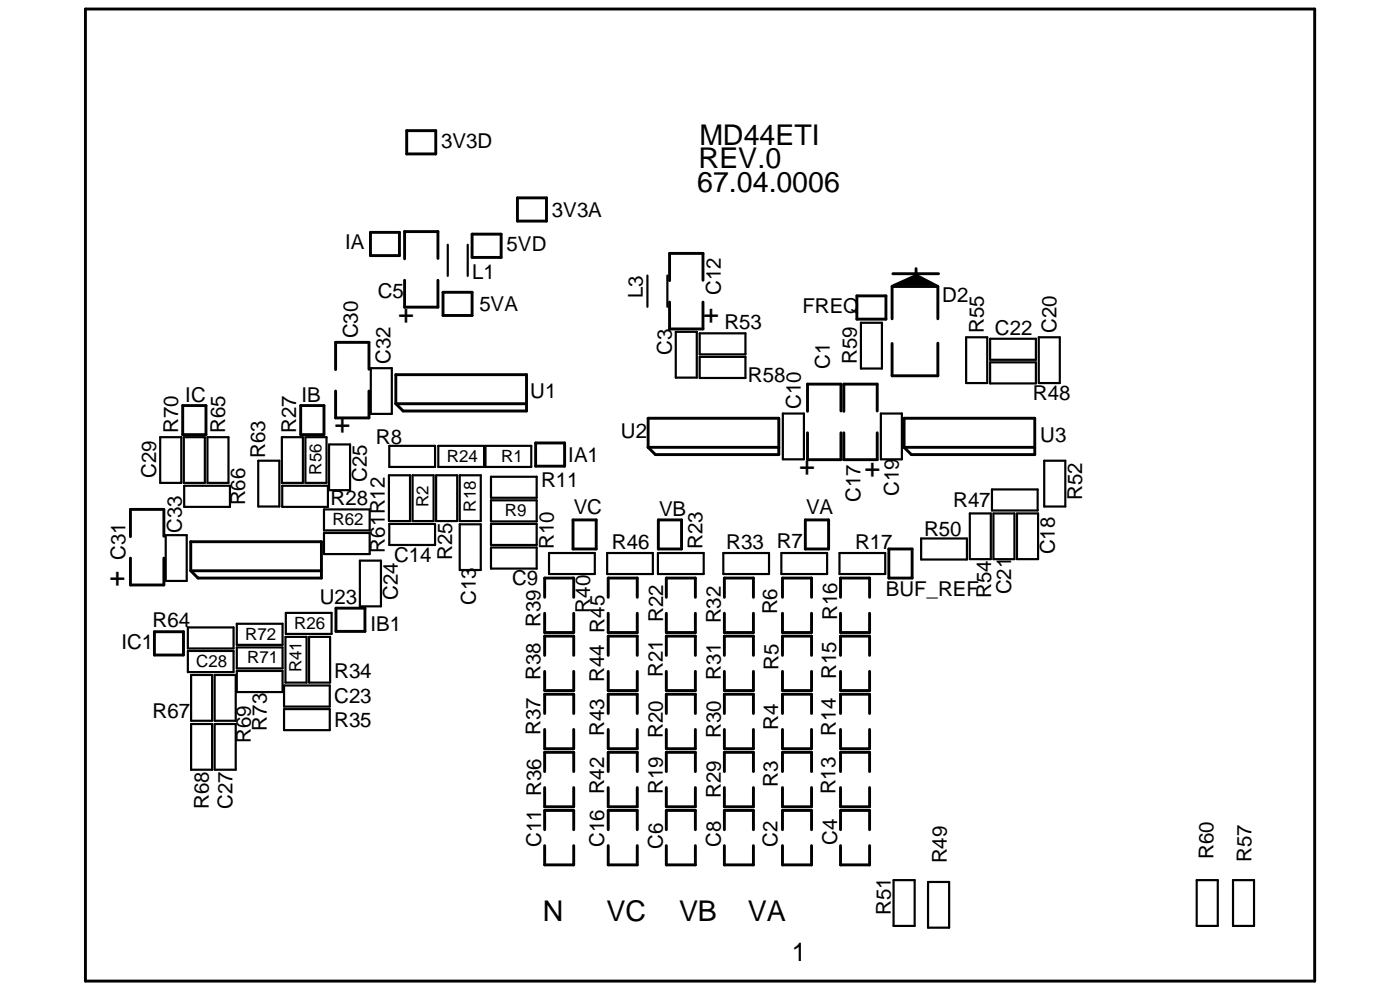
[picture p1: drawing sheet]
<svg xmlns="http://www.w3.org/2000/svg" width="420mm" height="297mm" viewBox="0 0 420 297" stroke-linecap="round" stroke-linejoin="round" font-family="sans-serif">
<defs><g id="words">
<g font-size="8.6">
<text x="209.9" y="43.4">MD44ETI</text>
<text x="209.7" y="50.5">REV.0</text>
<text x="209.2" y="57.6">67.04.0006</text>
<text x="162.9" y="276.4">N</text>
<text x="182" y="276.4">VC</text>
<text x="203.8" y="276.4">VB</text>
<text x="224.5" y="276.4">VA</text>
</g>
<g font-size="8.2">
<text x="124.3" y="92.3" transform="rotate(180 124.3 92.3)">+</text>
<text x="215.8" y="92.3" transform="rotate(180 215.8 92.3)">+</text>
<text x="105.2" y="125.5" transform="rotate(180 105.2 125.5)">+</text>
<text x="244.7" y="138" transform="rotate(180 244.7 138)">+</text>
<text x="264.3" y="138.6" transform="rotate(180 264.3 138.6)">+</text>
<text x="37.6" y="171.3" transform="rotate(180 37.6 171.3)">+</text>
</g>
<text font-size="7.8" x="237.7" y="288.3">1</text>
<g font-size="6.1">
<text x="132.4" y="44.3">3V3D</text>
<text x="165.7" y="65">3V3A</text>
<text x="103.6" y="74.8">IA</text>
<text x="152" y="75.4">5VD</text>
<text x="141.7" y="83.6">L1</text>
<text x="113.4" y="89.6">C5</text>
<text x="192.9" y="89.6" transform="rotate(-90 192.9 89.6)">L3</text>
<text x="216.3" y="88.5" transform="rotate(-90 216.3 88.5)">C12</text>
<text x="143.9" y="93.4">5VA</text>
<text x="240.8" y="93.9">FREQ</text>
<text x="282.8" y="90.6">D2</text>
<text x="107.4" y="101.5" transform="rotate(-90 107.4 101.5)">C30</text>
<text x="217.4" y="98.8">R53</text>
<text x="295.3" y="99.9" transform="rotate(-90 295.3 99.9)">R55</text>
<text x="298.6" y="100.5">C22</text>
<text x="317.1" y="99.9" transform="rotate(-90 317.1 99.9)">C20</text>
<text x="201.6" y="106.4" transform="rotate(-90 201.6 106.4)">C3</text>
<text x="117.2" y="109.2" transform="rotate(-90 117.2 109.2)">C32</text>
<text x="249" y="110.8" transform="rotate(-90 249 110.8)">C1</text>
<text x="257.2" y="109.2" transform="rotate(-90 257.2 109.2)">R59</text>
<text x="159.1" y="119.5">U1</text>
<text x="224.5" y="114.6">R58</text>
<text x="55.6" y="120.6">IC</text>
<text x="90.5" y="120.6">IB</text>
<text x="240.3" y="122.8" transform="rotate(-90 240.3 122.8)">C10</text>
<text x="310" y="120.1">R48</text>
<text x="53.4" y="129.9" transform="rotate(-90 53.4 129.9)">R70</text>
<text x="67.6" y="129.9" transform="rotate(-90 67.6 129.9)">R65</text>
<text x="88.8" y="129.9" transform="rotate(-90 88.8 129.9)">R27</text>
<text x="186.4" y="131.5">U2</text>
<text x="79.6" y="137.5" transform="rotate(-90 79.6 137.5)">R63</text>
<text x="112.8" y="133.1">R8</text>
<text x="312.2" y="132.6">U3</text>
<text x="46.9" y="143.5" transform="rotate(-90 46.9 143.5)">C29</text>
<text x="170.5" y="138.6">IA1</text>
<text x="110.1" y="144.6" transform="rotate(-90 110.1 144.6)">C25</text>
<text x="162.4" y="146.2">R11</text>
<text x="269.7" y="148.9" transform="rotate(-90 269.7 148.9)">C19</text>
<text x="73.6" y="151.7" transform="rotate(-90 73.6 151.7)">R66</text>
<text x="99.2" y="151.7">R28</text>
<text x="172.2" y="154.4">VC</text>
<text x="197.8" y="154.9">VB</text>
<text x="241.9" y="154.4">VA</text>
<text x="258.3" y="150.6" transform="rotate(-90 258.3 150.6)">C17</text>
<text x="286.1" y="152.2">R47</text>
<text x="324.7" y="150" transform="rotate(-90 324.7 150)">R52</text>
<text x="54.5" y="159.8" transform="rotate(-90 54.5 159.8)">C33</text>
<text x="277.3" y="160.9">R50</text>
<text x="37.6" y="168" transform="rotate(-90 37.6 168)">C31</text>
<text x="115.5" y="165.8" transform="rotate(-90 115.5 165.8)">R61R12</text>
<text x="135.7" y="168" transform="rotate(-90 135.7 168)">R25</text>
<text x="166.2" y="164.7" transform="rotate(-90 166.2 164.7)">R10</text>
<text x="183.6" y="164.7">R46</text>
<text x="210.9" y="164.7" transform="rotate(-90 210.9 164.7)">R23</text>
<text x="218" y="164.7">R33 R7</text>
<text x="256.6" y="164.7">R17</text>
<text x="316.6" y="166.4" transform="rotate(-90 316.6 166.4)">C18</text>
<text x="118.3" y="168.6">C14</text>
<text x="119.3" y="180" transform="rotate(-90 119.3 180)">C24</text>
<text x="153.7" y="175.6">C9</text>
<text x="265.9" y="178.9">BUF_REF</text>
<text x="297.5" y="179.4" transform="rotate(-90 297.5 179.4)">R54</text>
<text x="303.5" y="178.4" transform="rotate(-90 303.5 178.4)">C21</text>
<text x="95.9" y="181.1">U23</text>
<text x="142.8" y="181.6" transform="rotate(-90 142.8 181.6)">C13</text>
<text x="177.1" y="183.8" transform="rotate(-90 177.1 183.8)">R40</text>
<text x="233.2" y="184.3" transform="rotate(-90 233.2 184.3)">R6</text>
<text x="251.2" y="186" transform="rotate(-90 251.2 186)">R16</text>
<text x="45.8" y="188.2">R64</text>
<text x="111.2" y="189.3">IB1</text>
<text x="162.2" y="188" transform="rotate(-90 162.2 188)">R39</text>
<text x="199" y="186.6" transform="rotate(-90 199 186.6)">R22</text>
<text x="216.3" y="187.1" transform="rotate(-90 216.3 187.1)">R32</text>
<text x="36.4" y="194.7">IC1</text>
<text x="100.3" y="203.4">R34</text>
<text x="198.9" y="203.1" transform="rotate(-90 198.9 203.1)">R21</text>
<text x="216.3" y="203.9" transform="rotate(-90 216.3 203.9)">R31</text>
<text x="233.6" y="201" transform="rotate(-90 233.6 201)">R5</text>
<text x="251" y="203.7" transform="rotate(-90 251 203.7)">R15</text>
<text x="162.2" y="204.1" transform="rotate(-90 162.2 204.1)">R38</text>
<text x="181.3" y="204.6" transform="rotate(-90 181.3 204.6)">R44 R45</text>
<text x="45.8" y="215.4">R67</text>
<text x="100.3" y="211">C23</text>
<text x="80.1" y="219.2" transform="rotate(-90 80.1 219.2)">R73</text>
<text x="100.3" y="218.1">R35</text>
<text x="162.2" y="220.5" transform="rotate(-90 162.2 220.5)">R37</text>
<text x="181.3" y="220.9" transform="rotate(-90 181.3 220.9)">R43</text>
<text x="198.9" y="221.4" transform="rotate(-90 198.9 221.4)">R20</text>
<text x="216.3" y="221.4" transform="rotate(-90 216.3 221.4)">R30</text>
<text x="233.5" y="219.1" transform="rotate(-90 233.5 219.1)">R4</text>
<text x="250.9" y="220.7" transform="rotate(-90 250.9 220.7)">R14</text>
<text x="75.2" y="223" transform="rotate(-90 75.2 223)">R69</text>
<text x="181.3" y="238.4" transform="rotate(-90 181.3 238.4)">R42</text>
<text x="198.9" y="238.3" transform="rotate(-90 198.9 238.3)">R19</text>
<text x="216.3" y="239.4" transform="rotate(-90 216.3 239.4)">R29</text>
<text x="233.4" y="236.1" transform="rotate(-90 233.4 236.1)">R3</text>
<text x="250.8" y="238.4" transform="rotate(-90 250.8 238.4)">R13</text>
<text x="62.7" y="242.6" transform="rotate(-90 62.7 242.6)">R68</text>
<text x="69.8" y="242.6" transform="rotate(-90 69.8 242.6)">C27</text>
<text x="162.4" y="254.1" transform="rotate(-90 162.4 254.1)">C11 R36</text>
<text x="181.3" y="254.1" transform="rotate(-90 181.3 254.1)">C16</text>
<text x="198.9" y="254.6" transform="rotate(-90 198.9 254.6)">C6</text>
<text x="216.3" y="254.1" transform="rotate(-90 216.3 254.1)">C8</text>
<text x="233.3" y="254.2" transform="rotate(-90 233.3 254.2)">C2</text>
<text x="251.2" y="253.5" transform="rotate(-90 251.2 253.5)">C4</text>
<text x="364.2" y="257.8" transform="rotate(-90 364.2 257.8)">R60</text>
<text x="284.2" y="259.1" transform="rotate(-90 284.2 259.1)">R49</text>
<text x="375.6" y="258.7" transform="rotate(-90 375.6 258.7)">R57</text>
<text x="267.3" y="274.4" transform="rotate(-90 267.3 274.4)">R51</text>
</g>
<g font-size="5.1">
<text x="96.5" y="142.4" transform="rotate(-90 96.5 142.4)">R56</text>
<text x="134.1" y="138.6">R24</text>
<text x="150.4" y="138.6">R1</text>
<text x="128.6" y="152.2" transform="rotate(-90 128.6 152.2)">R2</text>
<text x="142.8" y="153.5" transform="rotate(-90 142.8 153.5)">R18</text>
<text x="151.5" y="154.9">R9</text>
<text x="99.7" y="157.6">R62</text>
<text x="73.6" y="192">R72</text>
<text x="88.3" y="188.7">R26</text>
<text x="58.9" y="200.1">C28</text>
<text x="74.1" y="199.1">R71</text>
<text x="90.5" y="201.8" transform="rotate(-90 90.5 201.8)">R41</text>
</g>
</g></defs>
<path d="M267.5 85.5l7.5-3.4 6.6 3.4z" fill="#000"/>
<g fill="none" stroke="#000" stroke-width=".87">
<path d="M25.6 2.7h369v291.7h-369zM122.1 39.2h8.7v7h-8.7zM155.3 59.4h8.7v6.9h-8.7zM111.2 69.7h8.7v7h-8.7zM131.4 77.6v-8.1h-10v8.2M141.7 70.3h8.7v6.9h-8.7zM121.4 84.1v8.1h10v-8.1M133 87.7h8.7v7h-8.7zM200.9 90.6v8.1h10.1v-8.1M211 84.1v-8.1h-10.1v8.2M257.2 88.8h8.7v7h-8.7zM267.7 95.7v-9.7h13.8v9.7"/>
<path d="M268 82.1h13.7M274.9 80.6v1.4l.2 .3M100.7 117.3v8.1h10v-8.1M110.7 110.8v-8.1h-10v8.2M118.8 112.4h39.2v10.9h-37l-2.2-2.2zM281.5 103v9.8h-13.8v-9.7M54.8 121.7h7v8.7h-7zM90.2 121.7h7v8.7h-7zM118.8 121.1h39.2M160.7 132.9h8.7v7h-8.7zM194.5 125.5h39.2v10.9h-37l-2.2-2.2zM194.5 134.2h39.2"/>
<path d="M242.3 129.9v8h10.1v-8M252.4 123.3v-8h-10.1v8.1M253.2 129.9v8h10.1v-8M263.3 123.3v-8h-10.1v8.1M271.3 125.5h39.2v10.9h-37l-2.2-2.2zM271.3 134.2h39.2M172 156h6.9v8.7h-6.9zM197.6 156h6.9v8.7h-6.9zM241.7 156h7v8.7h-7zM39.1 167.4v8.1h10.1v-8.1M49.2 160.9v-8.1h-10.1v8.2M57.2 162.5h39.3v10.9h-37.1l-2.2-2.1z"/>
<path d="M57.2 171.3h39.3M163.5 179.2v-5.8h8.7v5.8M182.5 179.2v-5.8h8.8v5.8M200 179.2v-5.8h8.7v5.8M217.4 179.2v-5.8h8.7v5.8M234.8 179.2v-5.8h8.8v5.8M252.3 179.2v-5.8h8.7v5.8M266.8 164.7h6.9v8.7h-6.9zM46.3 189.5h8.8v7h-8.8zM100.8 182.5h8.7v6.9h-8.7zM163.5 184v5.8h8.7v-5.8M163.5 196.6v-5.7h8.7v5.7"/>
<path d="M182.5 184v5.8h8.8v-5.8M182.5 196.6v-5.7h8.8v5.7M200 184v5.8h8.7v-5.8M200 196.6v-5.7h8.7v5.7M217.4 184v5.8h8.7v-5.8M217.4 196.6v-5.7h8.7v5.7M234.8 184v5.8h8.8v-5.8M234.8 196.6v-5.7h8.8v5.7M252.3 184v5.8h8.7v-5.8M252.3 196.6v-5.7h8.7v5.7M163.5 201.4v5.8h8.7v-5.8M163.5 214.1v-5.8h8.7v5.8"/>
<path d="M163.5 218.9v5.7h8.7v-5.7M182.5 201.4v5.8h8.8v-5.8M182.5 214.1v-5.8h8.8v5.8M182.5 218.9v5.7h8.8v-5.7M200 214.1v-5.8h8.7v5.8M200 218.9v5.7h8.7v-5.7M208.7 201.4v5.8h-8.7v-5.8M217.4 218.9v5.7h8.7v-5.7M217.4 201.4v5.8h8.7v-5.8M217.4 214.1v-5.8h8.7v5.8M234.8 218.9v5.7h8.8v-5.7M234.8 214.1v-5.8h8.8v5.8"/>
<path d="M234.8 201.4v5.8h8.8v-5.8M252.3 218.9v5.7h8.7v-5.7M252.3 214.1v-5.8h8.7v5.8M252.3 201.4v5.8h8.7v-5.8M163.5 231.5v-5.8h8.7v5.8M163.5 236.3v5.8h8.7v-5.8M182.5 236.3v5.8h8.8v-5.8M182.5 231.5v-5.8h8.8v5.8M200 231.5v-5.8h8.7v5.8M208.7 236.3v5.8h-8.7v-5.8M217.4 231.5v-5.8h8.7v5.8M217.4 236.3v5.8h8.7v-5.8"/>
<path d="M234.8 231.5v-5.8h8.8v5.8M234.8 236.3v5.8h8.8v-5.8M252.3 231.5v-5.8h8.7v5.8M252.3 236.3v5.8h8.7v-5.8M163.5 248.9v-5.7h8.7v5.7M163.5 253.7v5.8h8.7v-5.8M182.5 248.9v-5.7h8.8v5.7M182.5 253.7v5.8h8.8v-5.8M200 248.9v-5.7h8.7v5.7M200 253.7v5.8h8.7v-5.8M217.4 253.7v5.8h8.7v-5.8M217.4 248.9v-5.7h8.7v5.7"/>
<path d="M234.8 253.7v5.8h8.8v-5.8M234.8 248.9v-5.7h8.8v5.7M252.3 253.7v5.8h8.7v-5.8M252.3 248.9v-5.7h8.7v5.7"/>
</g>
<g fill="none" stroke="#000" stroke-width=".65">
<path d="M134.4 73.4v9.4M140.4 73.4v9.4M194.3 82.7v9.4M200.3 82.7v9.4M202.8 99.6h6.3v13.7h-6.3zM258.4 96.8h6.3v13.8h-6.3zM111.3 110.5h6.3v13.7h-6.3zM210 100h13.7v6.3h-13.7zM210 107.1h13.7v6.3h-13.7zM290 101.2h6.3v13.7h-6.3zM297.1 101.6h13.8v6.3h-13.8zM297.1 108.7h13.8v6.3h-13.8z"/>
<path d="M311.8 101.2h6.3v13.7h-6.3zM48.1 131.2h6.3v13.7h-6.3zM55.2 131.2h6.3v13.7h-6.3zM62.3 131.2h6.3v13.7h-6.3zM77.5 138.2h6.3v13.8h-6.3zM84.6 131.2h6.3v13.7h-6.3zM91.7 131.2h6.3v13.7h-6.3zM98.8 133.4h6.3v13.7h-6.3zM116.8 133.8h13.8v6.3h-13.8zM131.5 133.8h13.8v6.3h-13.8zM145.7 133.8h13.7v6.3h-13.7zM234.9 124.1h6.4v13.7h-6.4z"/>
<path d="M264.4 124.1h6.3v13.7h-6.3zM313.4 138.2h6.3v13.8h-6.3zM55.3 145.8h13.7v6.3h-13.7zM84.7 145.8h13.7v6.3h-13.7zM97.2 152.8h13.7v6.4h-13.7zM97.2 159.9h13.7v6.3h-13.7zM116.7 142.6h6.4v13.7h-6.4zM116.8 157.2h13.8v6.3h-13.8zM123.8 142.6h6.3v13.7h-6.3zM130.9 142.6h6.3v13.7h-6.3zM138 157.3h6.3v13.7h-6.3zM138 142.6h6.3v13.7h-6.3z"/>
<path d="M147.4 143h13.7v6.4h-13.7zM147.4 150.1h13.7v6.3h-13.7zM147.4 157.2h13.7v6.3h-13.7zM291.1 154.1h6.3v13.7h-6.3zM297.7 146.9h13.7v6.3h-13.7zM298.1 154.1h6.4v13.7h-6.4zM305.2 154.1h6.3v13.7h-6.3zM49.7 160.6h6.3v13.7h-6.3zM108 168.2h6.3v13.7h-6.3zM147.4 164.3h13.7v6.3h-13.7zM164.8 165.9h13.7v6.3h-13.7zM182.2 165.9h13.7v6.3h-13.7z"/>
<path d="M197.5 165.9h13.7v6.3h-13.7zM217.1 165.9h13.7v6.3h-13.7zM234.5 165.9h13.7v6.3h-13.7zM251.9 165.9h13.8v6.3h-13.8zM276.4 161.6h13.8v6.3h-13.8zM56.4 188.3h13.7v6.3h-13.7zM56.4 195.3h13.7v6.4h-13.7zM71.1 187.2h13.7v6.3h-13.7zM71.1 194.2h13.7v6.4h-13.7zM85.7 191.1h6.3v13.7h-6.3zM85.8 183.9h13.7v6.3h-13.7zM92.8 191.1h6.3v13.7h-6.3z"/>
<path d="M57.4 217.2h6.3v13.7h-6.3zM57.4 202.5h6.3v13.8h-6.3zM64.4 217.2h6.3v13.7h-6.3zM64.4 202.5h6.3v13.8h-6.3zM71.1 201.3h13.7v6.3h-13.7zM85.2 212.8h13.8v6.3h-13.8zM85.2 205.7h13.8v6.3h-13.8zM268.2 264.1h6.3v13.7h-6.3zM278.5 264.6h6.3v13.7h-6.3zM359.1 264.1h6.4v13.7h-6.4zM370 264.1h6.4v13.7h-6.4z"/>
</g>
<use href="#words"/>
</svg>
